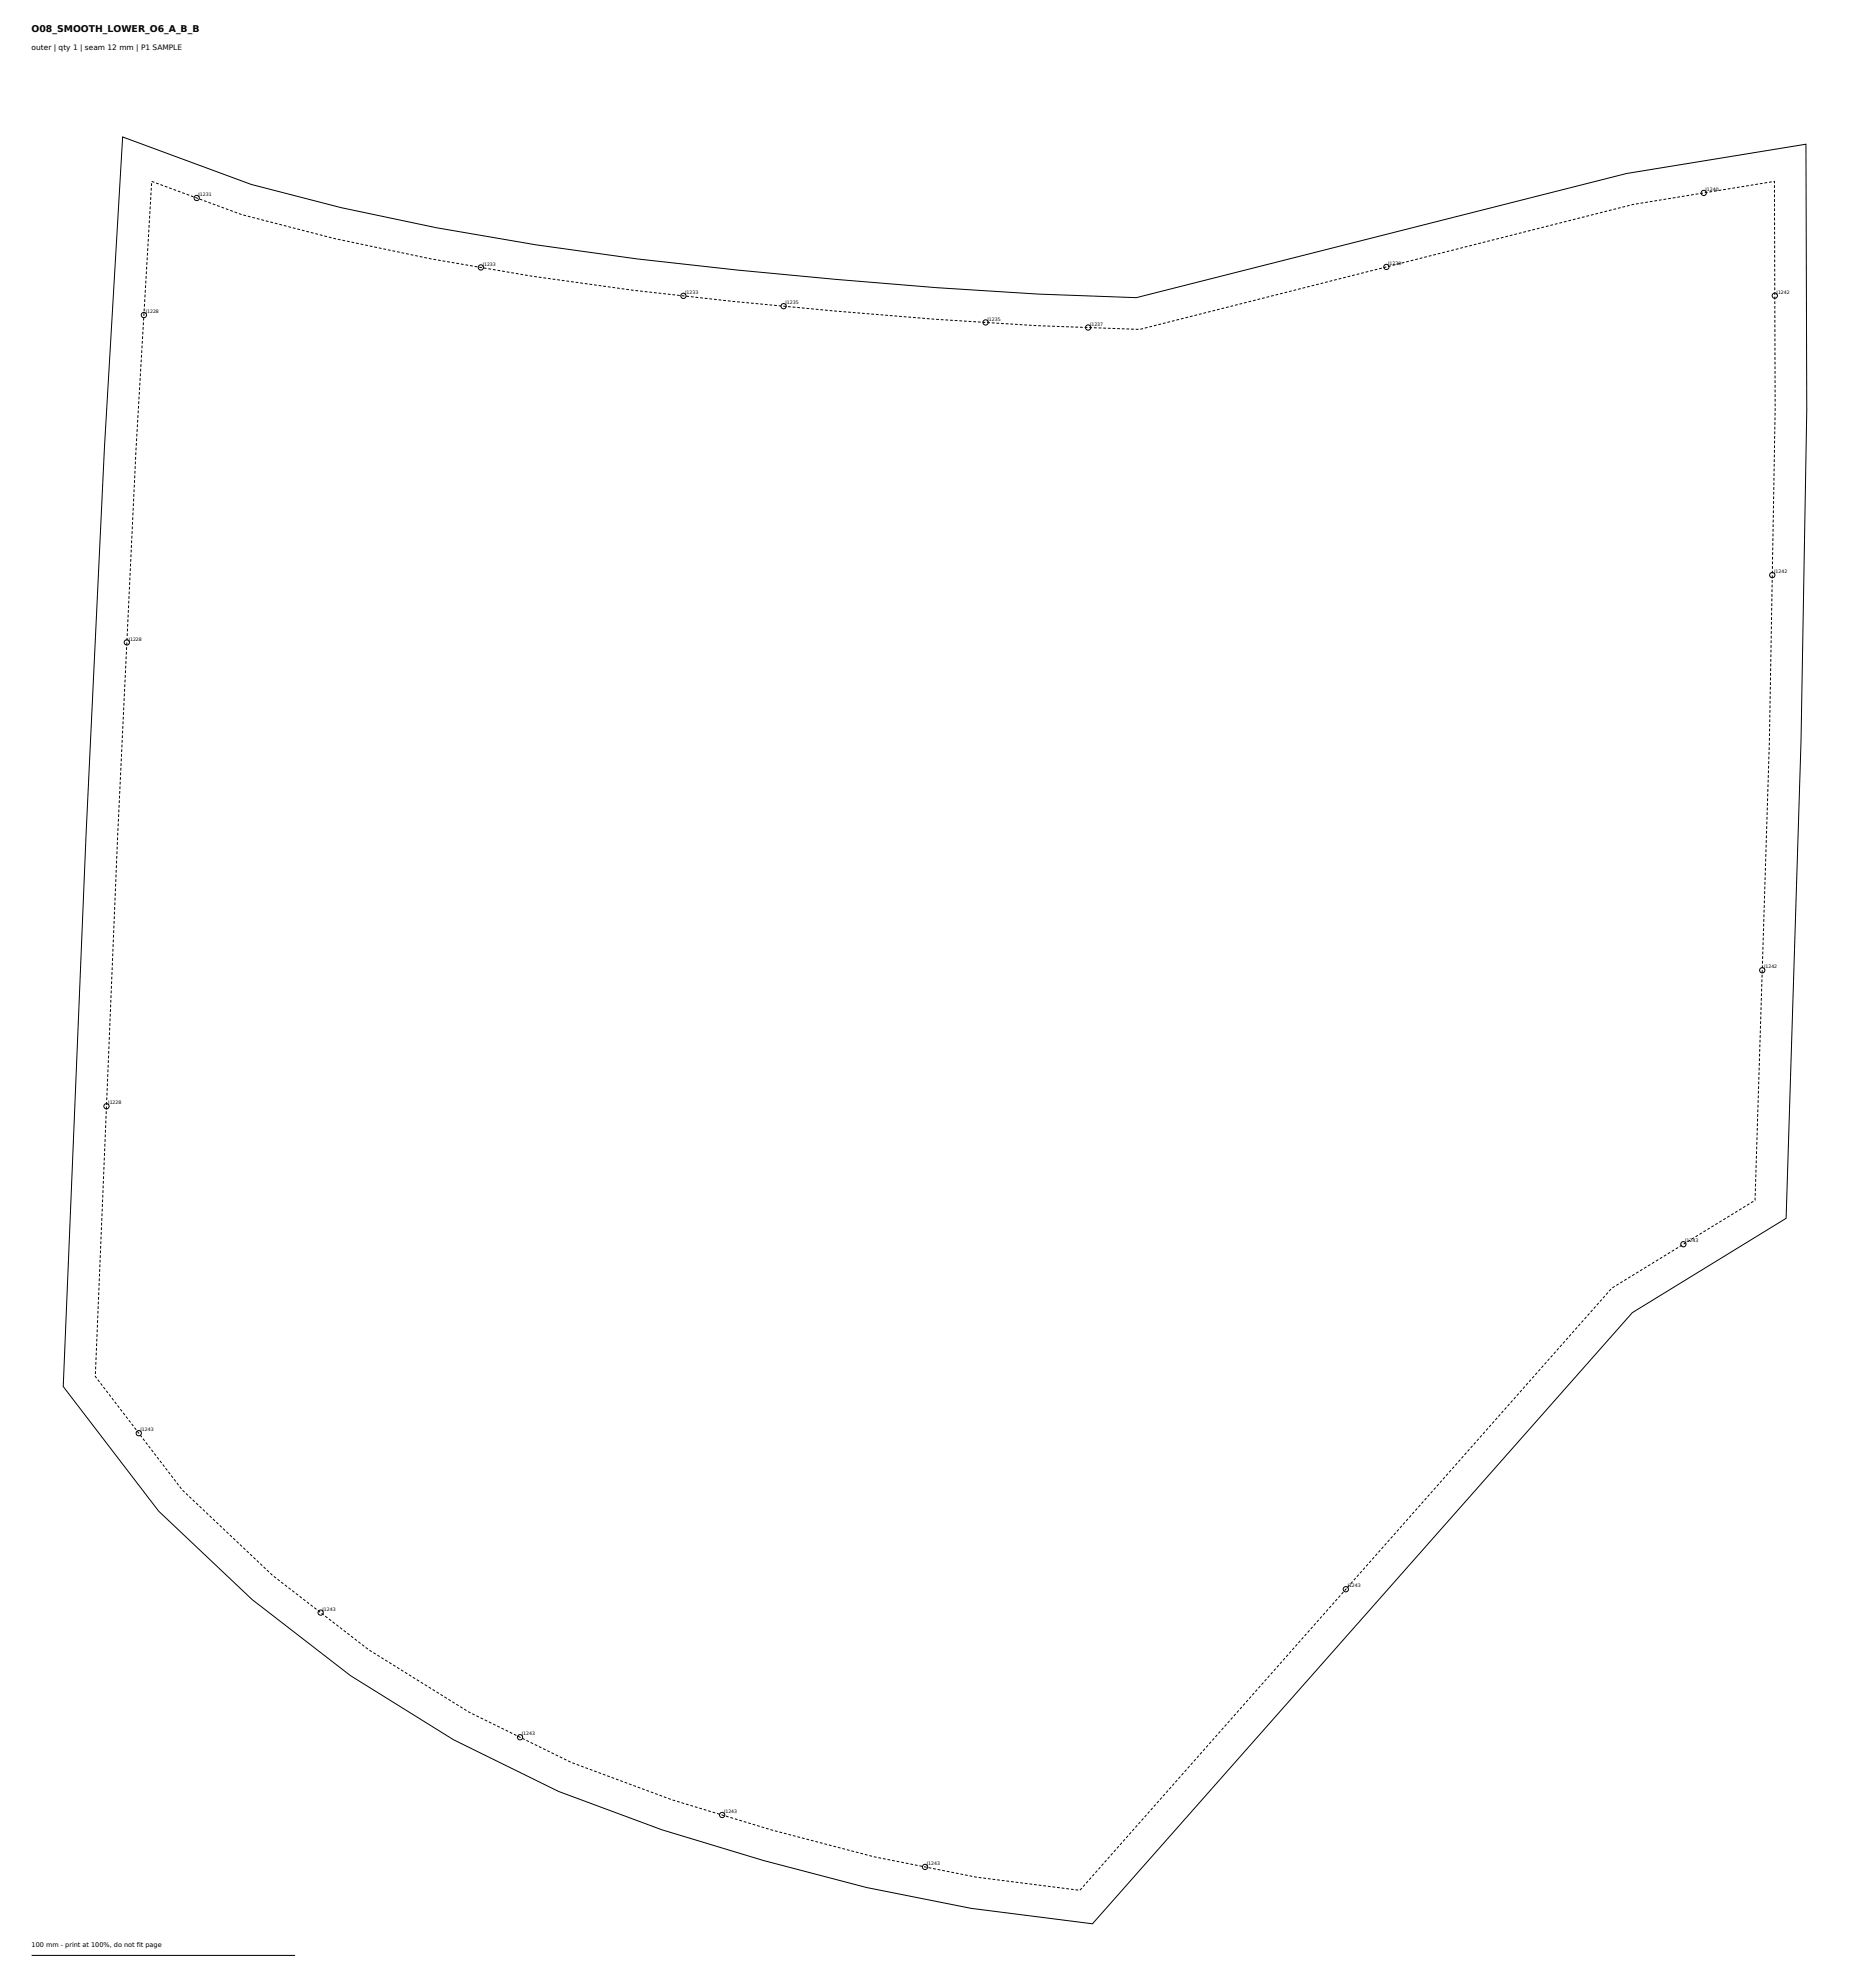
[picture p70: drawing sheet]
<svg xmlns="http://www.w3.org/2000/svg" width="710mm" height="754mm" viewBox="0 0 710 754" stroke-linecap="round" stroke-linejoin="round" font-family="sans-serif">
<defs><g id="words">
<text font-size="3.5" x="12" y="12">O08_SMOOTH_LOWER_O6_A_B_B</text>
<text font-size="2.8" x="12" y="19">outer | qty 1 | seam 12 mm | P1 SAMPLE</text>
<text font-size="2.5" x="12" y="739.4">100 mm - print at 100%, do not fit page</text>
<g font-size="1.8">
<text x="75.4" y="74.5">J1231</text>
<text x="647.3" y="72.5">J1240</text>
<text x="183.2" y="100.8">J1233</text>
<text x="526.9" y="100.6">J1239</text>
<text x="260.1" y="111.6">J1233</text>
<text x="674.3" y="111.6">J1242</text>
<text x="55.3" y="118.9">J1228</text>
<text x="298.1" y="115.6">J1235</text>
<text x="374.8" y="121.7">J1235</text>
<text x="413.7" y="123.7">J1237</text>
<text x="673.3" y="217.7">J1242</text>
<text x="48.8" y="243.2">J1228</text>
<text x="669.5" y="367.7">J1242</text>
<text x="41.1" y="419.3">J1228</text>
<text x="639.6" y="471.7">J1243</text>
<text x="53.4" y="543.5">J1243</text>
<text x="511.5" y="602.7">J1243</text>
<text x="122.4" y="611.6">J1243</text>
<text x="198.1" y="658.9">J1243</text>
<text x="274.8" y="688.4">J1243</text>
<text x="351.8" y="708.1">J1243</text>
</g>
</g></defs>
<g fill="none" stroke="#000" stroke-width=".38">
<path d="M46.5 52l48.8 18a987.7 987.7 0 0 0 146.5 28.3 2538.6 2538.6 0 0 0 152.2 13.4l37.3 1.3 186-47.1 68.1-11.1 .3 101-2.2 125.5-5.6 181.3-58.4 35.8-204.9 232-46-5.8-39.7-7.9-39.1-10.3-38.6-11.6-39.2-14.6-39.9-19.6-39.1-24.4-37.3-28.9-35.5-33.5-36.2-47.3 8.7-209.6 7-147.2zM12 742.4h100"/>
<circle cx="74.7" cy="75.2" r="1"/>
<circle cx="646.6" cy="73.3" r="1"/>
<circle cx="54.6" cy="119.6" r="1"/>
<circle cx="182.5" cy="101.5" r="1"/>
<circle cx="259.4" cy="112.3" r="1"/>
<circle cx="297.4" cy="116.3" r="1"/>
<circle cx="526.2" cy="101.4" r="1"/>
<circle cx="673.6" cy="112.3" r="1"/>
<circle cx="374.1" cy="122.4" r="1"/>
<circle cx="413" cy="124.4" r="1"/>
<circle cx="672.6" cy="218.4" r="1"/>
<circle cx="48.1" cy="243.9" r="1"/>
<circle cx="668.8" cy="368.4" r="1"/>
<circle cx="40.4" cy="420" r="1"/>
<circle cx="638.9" cy="472.4" r="1"/>
<circle cx="52.7" cy="544.2" r="1"/>
<circle cx="121.7" cy="612.3" r="1"/>
<circle cx="510.8" cy="603.4" r="1"/>
<circle cx="197.4" cy="659.6" r="1"/>
<circle cx="274.1" cy="689.1" r="1"/>
<circle cx="351.1" cy="708.9" r="1"/>
</g>
<path d="M57.6 68.9l34.1 12.6a1000.3 1000.3 0 0 0 148.6 28.7 2552.2 2552.2 0 0 0 153.1 13.4l39.1 1.5 187.3-47.5 53.6-8.7 .3 86.8-2.2 125.4-5.4 174.6-54.4 33.4-201.9 228.6-39.3-5-38.9-7.7-38.5-10.1-38-11.5-38.3-14.2-38.8-19.1-38.1-23.7-36.4-28.2-34.3-32.5-33-43.1 8.4-205.1 7-147.1z" fill="none" stroke="#000" stroke-width=".38" stroke-dasharray="1.1 .7" stroke-linecap="butt"/>
<use href="#words"/>
</svg>
